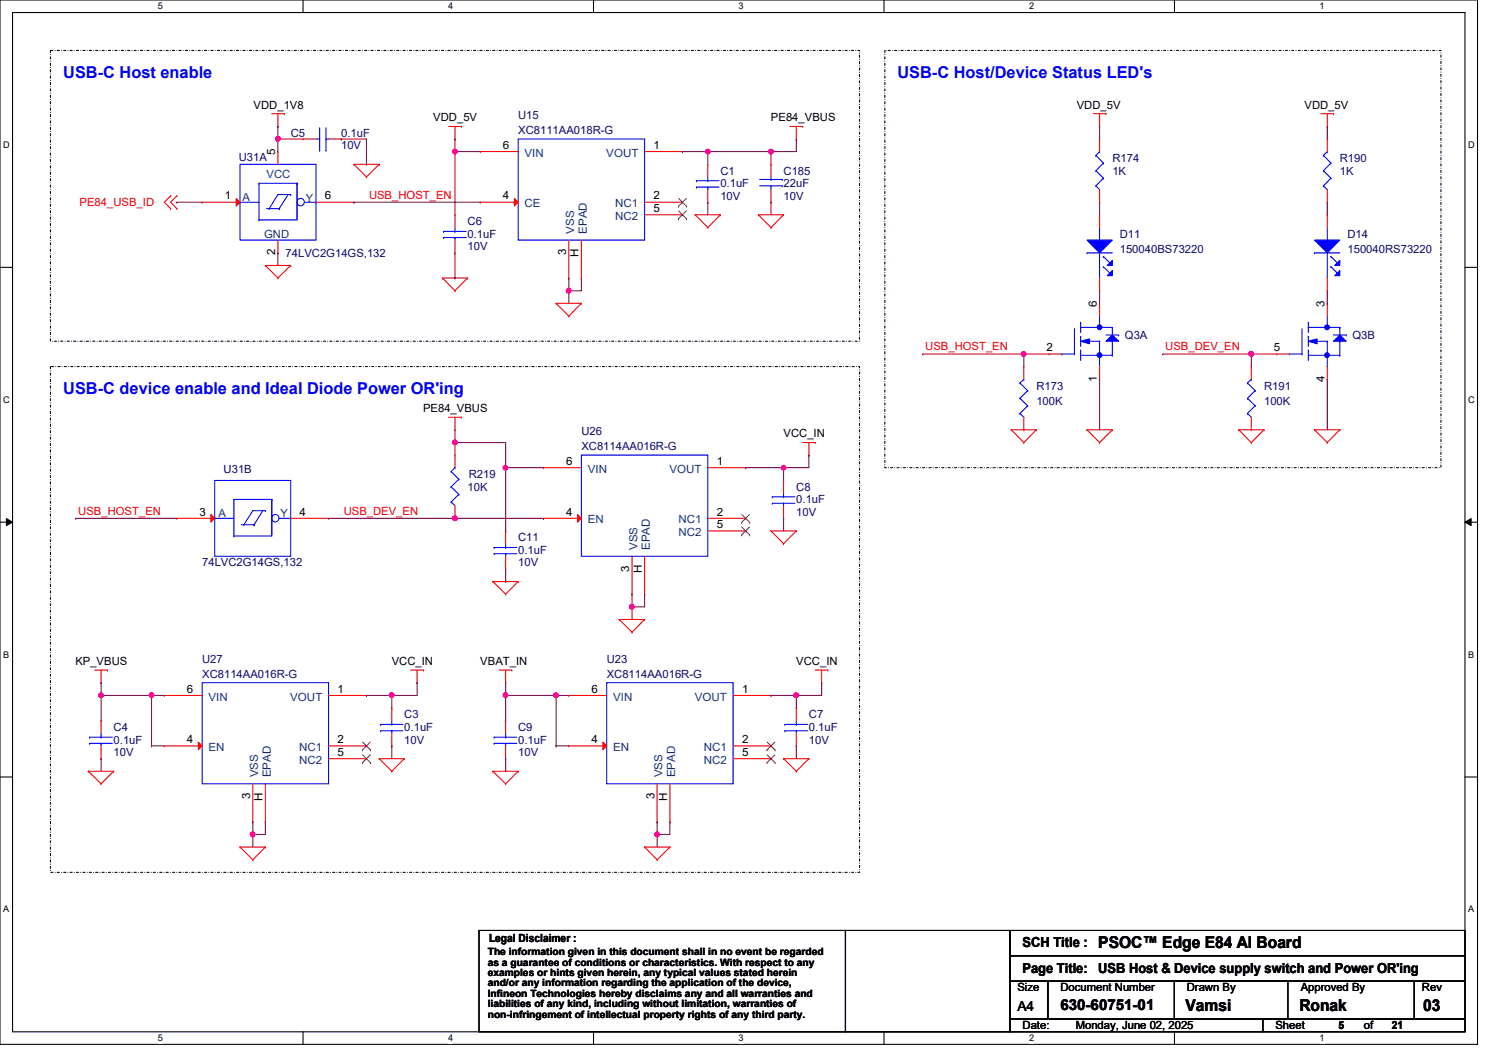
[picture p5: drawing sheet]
<svg xmlns="http://www.w3.org/2000/svg" width="297mm" height="210mm" viewBox="0 0 297 210" stroke-linecap="round" stroke-linejoin="round" font-family="sans-serif">
<defs><g id="words">
<g font-size="3.3" fill="#00f">
<text x="12.6" y="15.6">USB-C Host enable</text>
<text x="178.5" y="15.6">USB-C Host/Device Status LED's</text>
<text x="12.6" y="78.4">USB-C device enable and Ideal Diode Power OR'ing</text>
</g>
<g font-size="3.3">
<text x="218.5" y="188.6">PSOC™ Edge E84 AI Board</text>
<text x="235.8" y="201.1">Vamsi</text>
<text x="258.5" y="201.1">Ronak</text>
<text x="283.1" y="201.1">03</text>
</g>
<text font-size="3" x="210.9" y="200.9">630-60751-01</text>
<g font-size="2.8">
<text x="203.4" y="188.4">SCH Title :</text>
<text x="203.4" y="193.4">Page Title:</text>
<text x="218.5" y="193.4">USB Host &amp; Device supply switch and Power OR'ing</text>
<text x="202.4" y="201.1">A4</text>
</g>
<g font-size="2.2">
<text x="50.5" y="21.6">VDD_1V8</text>
<text x="214.2" y="21.6">VDD_5V</text>
<text x="259.5" y="21.6">VDD_5V</text>
<text x="86.2" y="24.1">VDD_5V</text>
<text x="100" y="29.6">6</text>
<text x="130" y="29.6">1</text>
<text x="153.4" y="24.1">PE84_VBUS</text>
<text x="54.7" y="30.9" transform="rotate(-90 54.7 30.9)">5</text>
<text x="44.7" y="39.7">1</text>
<text x="64.6" y="39.7">6</text>
<text x="100" y="39.7">4</text>
<text x="130" y="39.7">2</text>
<text x="130" y="42.2">5</text>
<text x="54.7" y="50.8" transform="rotate(-90 54.7 50.8)">2</text>
<text x="112.6" y="50.8" transform="rotate(-90 112.6 50.8)">3</text>
<text x="115.1" y="51.2" transform="rotate(-90 115.1 51.2)">H</text>
<text x="218.2" y="61.1" transform="rotate(-90 218.2 61.1)">6</text>
<text x="263.5" y="61.1" transform="rotate(-90 263.5 61.1)">3</text>
<text x="208.2" y="69.8">2</text>
<text x="253.4" y="69.8">5</text>
<text x="218.2" y="75.9" transform="rotate(-90 218.2 75.9)">1</text>
<text x="263.5" y="75.9" transform="rotate(-90 263.5 75.9)">4</text>
<text x="84.2" y="82">PE84_VBUS</text>
<text x="155.9" y="87">VCC_IN</text>
<text x="112.6" y="92.5">6</text>
<text x="142.6" y="92.5">1</text>
<text x="39.7" y="102.5">3</text>
<text x="59.6" y="102.5">4</text>
<text x="112.6" y="102.5">4</text>
<text x="142.6" y="105">5</text>
<text x="142.6" y="102.5">2</text>
<text x="125.2" y="113.7" transform="rotate(-90 125.2 113.7)">3</text>
<text x="127.7" y="114" transform="rotate(-90 127.7 114)">H</text>
<text x="15" y="132.3">KP_VBUS</text>
<text x="37.2" y="137.8">6</text>
<text x="67.1" y="137.8">1</text>
<text x="77.9" y="132.3">VCC_IN</text>
<text x="95.5" y="132.3">VBAT_IN</text>
<text x="117.6" y="137.8">6</text>
<text x="147.6" y="137.8">1</text>
<text x="158.4" y="132.3">VCC_IN</text>
<text x="37.2" y="147.8">4</text>
<text x="67.1" y="147.8">2</text>
<text x="117.6" y="147.8">4</text>
<text x="147.6" y="147.8">2</text>
<text x="67.1" y="150.3">5</text>
<text x="147.6" y="150.3">5</text>
<text x="49.7" y="158.9" transform="rotate(-90 49.7 158.9)">3</text>
<text x="52.2" y="159.3" transform="rotate(-90 52.2 159.3)">H</text>
<text x="130.2" y="158.9" transform="rotate(-90 130.2 158.9)">3</text>
<text x="132.7" y="159.3" transform="rotate(-90 132.7 159.3)">H</text>
<text x="97.3" y="187.4">Legal Disclaimer :</text>
<text x="202.4" y="197.1">Size</text>
<text x="210.9" y="197.1">Document Number</text>
<text x="236.1" y="197.1">Drawn By</text>
<text x="258.7" y="197.1">Approved By</text>
<text x="282.9" y="197.1">Rev</text>
<text x="203.4" y="204.7">Date:</text>
<text x="214" y="204.7">Monday, June 02, 2025</text>
<text x="253.7" y="204.7">Sheet</text>
<text x="266.3" y="204.7">5</text>
<text x="271.3" y="204.7">of</text>
<text x="276.9" y="204.7">21</text>
</g>
<g font-size="2.2" fill="#000080">
<text x="103.1" y="23.6">U15</text>
<text x="57.8" y="27.2">C5</text>
<text x="67.9" y="27.2">0.1uF</text>
<text x="67.9" y="29.7">10V</text>
<text x="103.1" y="26.7">XC8111AA018R-G</text>
<text x="47.5" y="31.9">U31A</text>
<text x="143.3" y="34.7">C1</text>
<text x="155.9" y="34.7">C185</text>
<text x="221.3" y="32.2">R174</text>
<text x="221.3" y="34.7">1K</text>
<text x="266.5" y="32.2">R190</text>
<text x="266.5" y="34.7">1K</text>
<text x="143.3" y="37.2">0.1uF</text>
<text x="143.3" y="39.8">10V</text>
<text x="155.9" y="37.2">22uF</text>
<text x="155.9" y="39.8">10V</text>
<text x="93" y="44.7">C6</text>
<text x="93" y="47.3">0.1uF</text>
<text x="222.8" y="47.3">D11</text>
<text x="268.1" y="47.3">D14</text>
<text x="56.8" y="51.1">74LVC2G14GS,132</text>
<text x="93" y="49.8">10V</text>
<text x="222.8" y="50.3">150040BS73220</text>
<text x="268.1" y="50.3">150040RS73220</text>
<text x="223.8" y="67.4">Q3A</text>
<text x="269" y="67.4">Q3B</text>
<text x="206.2" y="77.5">R173</text>
<text x="251.5" y="77.5">R191</text>
<text x="206.2" y="80.5">100K</text>
<text x="251.5" y="80.5">100K</text>
<text x="115.7" y="86.5">U26</text>
<text x="115.7" y="89.5">XC8114AA016R-G</text>
<text x="44.5" y="94.1">U31B</text>
<text x="93.3" y="95">R219</text>
<text x="93" y="97.6">10K</text>
<text x="158.4" y="97.6">C8</text>
<text x="158.4" y="100.1">0.1uF</text>
<text x="103.1" y="107.6">C11</text>
<text x="158.4" y="102.6">10V</text>
<text x="40.2" y="112.6">74LVC2G14GS,132</text>
<text x="103.1" y="110.2">0.1uF</text>
<text x="103.1" y="112.6">10V</text>
<text x="40.2" y="131.8">U27</text>
<text x="120.7" y="131.8">U23</text>
<text x="40.2" y="134.8">XC8114AA016R-G</text>
<text x="120.7" y="134.8">XC8114AA016R-G</text>
<text x="80.4" y="142.8">C3</text>
<text x="160.9" y="142.8">C7</text>
<text x="22.6" y="145.3">C4</text>
<text x="22.6" y="147.9">0.1uF</text>
<text x="80.4" y="145.3">0.1uF</text>
<text x="80.4" y="147.9">10V</text>
<text x="103.1" y="145.3">C9</text>
<text x="103.1" y="147.9">0.1uF</text>
<text x="160.9" y="145.3">0.1uF</text>
<text x="160.9" y="147.9">10V</text>
<text x="22.6" y="150.4">10V</text>
<text x="103.1" y="150.4">10V</text>
</g>
<g font-size="2.2" fill="#004080">
<text x="53" y="35.5">VCC</text>
<text x="104.4" y="31.2">VIN</text>
<text x="120.6" y="31.2">VOUT</text>
<text x="48.3" y="40">A</text>
<text x="60.8" y="40.2">Y</text>
<text x="104.4" y="41.2">CE</text>
<text x="122.4" y="41.2">NC1</text>
<text x="52.5" y="47.3">GND</text>
<text x="114.2" y="46.5" transform="rotate(-90 114.2 46.5)">VSS</text>
<text x="116.7" y="46.5" transform="rotate(-90 116.7 46.5)">EPAD</text>
<text x="122.4" y="43.7">NC2</text>
<text x="116.9" y="94">VIN</text>
<text x="133.2" y="94">VOUT</text>
<text x="43.5" y="102.9">A</text>
<text x="55.8" y="102.9">Y</text>
<text x="116.9" y="104.1">EN</text>
<text x="135" y="106.6">NC2</text>
<text x="135" y="104.1">NC1</text>
<text x="126.8" y="109.3" transform="rotate(-90 126.8 109.3)">VSS</text>
<text x="129.3" y="109.3" transform="rotate(-90 129.3 109.3)">EPAD</text>
<text x="41.5" y="139.3">VIN</text>
<text x="57.7" y="139.3">VOUT</text>
<text x="122" y="139.3">VIN</text>
<text x="138.2" y="139.3">VOUT</text>
<text x="41.5" y="149.4">EN</text>
<text x="59.5" y="149.4">NC1</text>
<text x="122" y="149.4">EN</text>
<text x="140" y="149.4">NC1</text>
<text x="51.4" y="154.6" transform="rotate(-90 51.4 154.6)">VSS</text>
<text x="53.8" y="154.6" transform="rotate(-90 53.8 154.6)">EPAD</text>
<text x="59.5" y="151.9">NC2</text>
<text x="131.8" y="154.6" transform="rotate(-90 131.8 154.6)">VSS</text>
<text x="134.3" y="154.6" transform="rotate(-90 134.3 154.6)">EPAD</text>
<text x="140" y="151.9">NC2</text>
</g>
<g font-size="2.2" fill="#f00">
<text x="15.8" y="41">PE84_USB_ID</text>
<text x="73.4" y="39.5">USB_HOST_EN</text>
<text x="184.1" y="69.7">USB_HOST_EN</text>
<text x="231.8" y="69.7">USB_DEV_EN</text>
<text x="15.6" y="102.4">USB_HOST_EN</text>
<text x="68.4" y="102.4">USB_DEV_EN</text>
</g>
<g font-size="2">
<text x="97" y="189.9">The information given in this document shall in no event be regarded</text>
<text x="97" y="192">as a guarantee of conditions or characteristics. With respect to any</text>
<text x="97" y="194.1">examples or hints given herein, any typical values stated herein</text>
<text x="97" y="196.2">and/or any information regarding the application of the device,</text>
<text x="97" y="198.2">Infineon Technologies hereby disclaims any and all warranties and</text>
<text x="97" y="200.3">liabilities of any kind, including without limitation, warranties of</text>
<text x="97" y="202.4">non-infringement of intellectual property rights of any third party.</text>
</g>
<g font-size="1.8">
<text x="31.4" y="1.9">5</text>
<text x="89.2" y="1.9">4</text>
<text x="146.9" y="1.9">3</text>
<text x="204.7" y="1.9">2</text>
<text x="262.5" y="1.9">1</text>
<text x=".6" y="29.4">D</text>
<text x="292.1" y="29.4">D</text>
<text x=".6" y="80.1">C</text>
<text x="292.1" y="80.1">C</text>
<text x=".6" y="130.8">B</text>
<text x="292.1" y="130.8">B</text>
<text x=".6" y="181.4">A</text>
<text x="292.1" y="181.4">A</text>
<text x="31.4" y="207.1">5</text>
<text x="89.2" y="207.1">4</text>
<text x="146.9" y="207.1">3</text>
<text x="204.7" y="207.1">2</text>
<text x="262.5" y="207.1">1</text>
</g>
</g></defs>
<path d="M0 0h293.9v207.7h-293.9zM2.5 2.5h288.9v202.7h-288.9z" fill="none" stroke="#000" stroke-width=".21"/>
<g fill="#fff">
<path d="M31.4 .3h.9v1.9h-.9z"/>
<path d="M31.4 205.4h.9v2h-.9z"/>
</g>
<path d="M60.3 0v2.5M60.3 205.2v2.5" fill="none" stroke="#000" stroke-width=".21"/>
<g fill="#fff">
<path d="M89.2 .3h.9v1.9h-.9z"/>
<path d="M89.2 205.4h.9v2h-.9z"/>
</g>
<path d="M118.1 0v2.5M118.1 205.2v2.5" fill="none" stroke="#000" stroke-width=".21"/>
<g fill="#fff">
<path d="M146.9 .3h1v1.9h-1z"/>
<path d="M146.9 205.4h1v2h-1z"/>
</g>
<path d="M175.9 0v2.5M175.9 205.2v2.5" fill="none" stroke="#000" stroke-width=".21"/>
<g fill="#fff">
<path d="M204.7 .3h1v1.9h-1z"/>
<path d="M204.7 205.4h1v2h-1z"/>
</g>
<path d="M233.6 0v2.5M233.6 205.2v2.5" fill="none" stroke="#000" stroke-width=".21"/>
<g fill="#fff">
<path d="M262.5 .3h1v1.9h-1z"/>
<path d="M262.5 205.4h1v2h-1z"/>
<path d="M.6 27.8h1.3v2h-1.3z"/>
<path d="M292.1 27.8h1.2v2h-1.2z"/>
<path d="M.6 78.5h1.3v2h-1.3z"/>
<path d="M292.1 78.5h1.2v2h-1.2z"/>
</g>
<path d="M0 53.2h2.5M291.4 53.2h2.5" fill="none" stroke="#000" stroke-width=".21"/>
<g fill="#fff">
<path d="M.6 129.2h1.2v1.9h-1.2z"/>
<path d="M292.1 129.2h1.1v1.9h-1.1z"/>
</g>
<path d="M0 103.8h2.5M291.4 103.8h2.5" fill="none" stroke="#000" stroke-width=".21"/>
<path d="M1.3 103.1l1.2 .7-1.2 .7zM291.4 103.8l1.3-.7v1.4z" fill="#000"/>
<path d="M1.3 103.1l1.2 .7-1.2 .7zM291.4 103.8l1.3-.7v1.4z" fill="none" stroke="#000" stroke-width=".2"/>
<g fill="#fff">
<path d="M.6 179.8h1.2v2h-1.2z"/>
<path d="M292.1 179.8h1.1v2h-1.1z"/>
</g>
<path d="M0 154.5h2.5M291.4 154.5h2.5M95.3 185h72.9v20.2h-72.9zM168.2 185h32.7v20.2h-32.7zM200.9 185h90.5v5.1h-90.5zM200.9 195.1h7.5v7.5h-7.5zM200.9 190.1h90.5v5h-90.5zM208.4 195.1h72.9v7.5h-72.9zM233.6 195.1h22.6v7.5h-22.6zM281.3 195.1h10.1v7.5h-10.1zM200.9 202.6h50.3v2.6h-50.3zM251.2 202.6h40.2v2.6h-40.2z" fill="none" stroke="#000" stroke-width=".21"/>
<path d="M10 10h161v57.9h-161zM176 10h110.6v83h-110.6zM10 72.9h161v100.6h-161z" fill="none" stroke="#000" stroke-width=".21" stroke-dasharray=".4 .4 0 .4"/>
<g fill="none" stroke="#f00" stroke-width=".21">
<path d="M34 38.9h.1M34 38.9l-1.3 1.3 1.3 1.3M35.2 38.9h.1M35.2 38.9l-1.2 1.3 1.2 1.3M54.1 22.6h2.5M55.3 25.1h.1M55.3 22.6v2.5M56.6 22.6h.1M70.4 32.7h.1M70.4 32.7h5M70.4 32.7l2.5 2.5M72.9 35.2h.1"/>
<path d="M75.4 32.7h.1M75.4 32.7l-2.5 2.5M89.2 25.1h2.6M90.5 27.6h.1M90.5 25.1v2.5M91.8 25.1h.1M157.1 25.1h2.6M158.4 27.6h.1M158.4 25.1v2.5M159.7 25.1h.1M217.5 22.6h2.5M218.7 25.1h.1"/>
<path d="M218.7 22.6v2.5M220 22.6h.1M262.8 22.6h2.5M264 25.1h.1M264 22.6v2.5M265.3 22.6h.1M34 41.5h.1M35.2 41.5h.1M52.8 52.8h.1M52.8 52.8h5M52.8 52.8l2.5 2.5M55.3 55.3h.1"/>
<path d="M57.8 52.8h.1M57.8 52.8l-2.5 2.5M88 55.3h.1M88 55.3h5M88 55.3l2.5 2.5M90.5 57.8h.1M93 55.3h.1M93 55.3l-2.5 2.5M138.3 42.7h.1M138.3 42.7h5M138.3 42.7l2.5 2.6M140.8 45.3h.1"/>
<path d="M143.3 42.7h.1M143.3 42.7l-2.5 2.6M150.9 42.7h.1M150.9 42.7h5M150.9 42.7l2.5 2.6M153.4 45.3h.1M155.9 42.7h.1M155.9 42.7l-2.5 2.6M110.6 60.3h.1M110.6 60.3h5.1M110.6 60.3l2.6 2.6M113.2 62.9h.1"/>
<path d="M115.7 60.3h.1M115.7 60.3l-2.5 2.6M89.2 83h2.6M90.5 85.5h.1M90.5 83v2.5M91.8 83h.1M159.7 88h2.5M160.9 90.5h.1M160.9 88v2.5M162.2 88h.1M201.2 85.5h.1M201.2 85.5h5"/>
<path d="M201.2 85.5l2.5 2.5M203.7 88h.1M206.2 85.5h.1M206.2 85.5l-2.5 2.5M216.2 85.5h.1M216.2 85.5h5.1M216.2 85.5l2.5 2.5M218.7 88h.1M221.3 85.5h.1M221.3 85.5l-2.6 2.5M246.4 85.5h.1M246.4 85.5h5.1"/>
<path d="M246.4 85.5l2.5 2.5M248.9 88h.1M251.5 85.5h.1M251.5 85.5l-2.6 2.5M261.5 85.5h.1M261.5 85.5h5M261.5 85.5l2.5 2.5M264 88h.1M266.5 85.5h.1M266.5 85.5l-2.5 2.5M98 115.7h.1M98 115.7h5.1"/>
<path d="M98 115.7l2.6 2.5M100.6 118.2h.1M103.1 115.7h.1M103.1 115.7l-2.5 2.5M153.4 105.6h.1M153.4 105.6h5M153.4 105.6l2.5 2.5M155.9 108.1h.1M158.4 105.6h.1M158.4 105.6l-2.5 2.5M18.8 133.3h2.6M20.1 135.8h.1"/>
<path d="M20.1 133.3v2.5M21.4 133.3h.1M81.7 133.3h2.5M83 135.8h.1M83 133.3v2.5M84.2 133.3h.1M99.3 133.3h2.5M100.6 135.8h.1M100.6 133.3v2.5M101.8 133.3h.1M123.2 123.2h.1M123.2 123.2h5"/>
<path d="M123.2 123.2l2.5 2.5M125.7 125.7h.1M128.2 123.2h.1M128.2 123.2l-2.5 2.5M162.2 133.3h2.5M163.4 135.8h.1M163.4 133.3v2.5M164.7 133.3h.1M17.6 153.4h.1M17.6 153.4h5M17.6 153.4l2.5 2.5M20.1 155.9h.1"/>
<path d="M22.6 153.4h.1M22.6 153.4l-2.5 2.5M75.4 150.9h.1M75.4 150.9h5M75.4 150.9l2.5 2.5M77.9 153.4h.1M80.4 150.9h.1M80.4 150.9l-2.5 2.5M98 153.4h.1M98 153.4h5.1M98 153.4l2.6 2.5M100.6 155.9h.1"/>
<path d="M103.1 153.4h.1M103.1 153.4l-2.5 2.5M155.9 150.9h.1M155.9 150.9h5M155.9 150.9l2.5 2.5M158.4 153.4h.1M160.9 150.9h.1M160.9 150.9l-2.5 2.5M47.8 168.4h.1M47.8 168.4h5M47.8 168.4l2.5 2.6M50.3 171h.1"/>
<path d="M52.8 168.4h.1M52.8 168.4l-2.5 2.6M128.2 168.4h.1M128.2 168.4h5.1M128.2 168.4l2.5 2.6M130.7 171h.1M133.3 168.4h.1M133.3 168.4l-2.6 2.6"/>
</g>
<path d="M216.2 50.3h.1M216.2 50.3h5.1M218.7 47.8h.1M218.7 55.3h.1M218.7 45.3v2.5M218.7 50.3v5M219.5 51h.1M219.5 53h.1M219.5 51l1.3 1.3M219.5 53l1.3 1.3" fill="none" stroke="#00f" stroke-width=".21"/>
<path d="M216.2 47.8h5.1l-2.6 2.5z" fill="#00f"/>
<path d="M216.2 47.8h5.1l-2.6 2.5z" fill="none" stroke="#00f" stroke-width=".21"/>
<path d="M221.3 51.8v1h-1z" fill="#00f"/>
<path d="M221.3 51.8v1h-1z" fill="none" stroke="#00f" stroke-width=".21"/>
<path d="M220.3 54.8l1-1v1z" fill="#00f"/>
<g fill="none" stroke="#00f" stroke-width=".21">
<path d="M220.3 54.8l1-1v1zM256.5 70.4h.1M256.5 70.4h2.5M259 70.4h.1M259 65.4v5M260.3 69.6h.1M260.3 66.9h.1M260.3 64.1h.1M260.3 65.1h.1M260.3 64.1v2M260.3 66.9v2M260.3 69.6v2.1"/>
<path d="M260.3 70.7h6.2M260.3 65.1h6.2M261.5 67.9h2.5M264 65.1h.1M264 67.9h.1M264 72.9h.1M264 62.9v2.2M264 67.9v5M265.3 66.6h2.5M266.5 70.7h.1M266.5 67.9h.1M266.5 65.1h.1"/>
<path d="M266.5 65.1v1.5M266.5 67.9v2.8M267.8 66.6h.1"/>
</g>
<path d="M218.7 57.8h.1M218.7 42.7h.1M218.7 42.7v2.6M218.7 55.3v2.5" fill="none" stroke="#f00" stroke-width=".21"/>
<circle cx="264" cy="65.1" r=".48" fill="#00f"/>
<circle cx="264" cy="65.1" r=".48" fill="none" stroke="#00f" stroke-width=".21"/>
<circle cx="264" cy="70.6" r=".48" fill="#00f"/>
<circle cx="264" cy="70.6" r=".48" fill="none" stroke="#00f" stroke-width=".21"/>
<path d="M265.3 67.9l1.2-1.3 1.3 1.3z" fill="#00f"/>
<path d="M265.3 67.9l1.2-1.3 1.3 1.3z" fill="none" stroke="#00f" stroke-width=".21"/>
<path d="M260.3 67.9l1.7-.5v1z" fill="#00f"/>
<path d="M260.3 67.9l1.7-.5v1zM40.2 135.8h25.2v20.1h-25.2zM156.1 144.1h.1M156.1 145.3h.1M156.1 144.1h4.6M156.1 145.3h4.6M158.4 145.3h.1M158.4 144.1h.1M158.4 143.3v.8M158.4 145.3v.5" fill="none" stroke="#00f" stroke-width=".21"/>
<path d="M254 70.4h.1M254 70.4h2.5M264 60.3h.1M264 75.4h.1M264 60.3v2.6M264 72.9v2.5M158.4 148.3h.1M158.4 140.8h.1M158.4 140.8v2.5M158.4 145.8v2.5" fill="none" stroke="#f00" stroke-width=".21"/>
<path d="M39.5 147.6l.7 .7-.7 .8z" fill="#f00"/>
<g fill="none" stroke="#f00" stroke-width=".21">
<path d="M32.7 138.3h.1M32.7 138.3h7.5M65.4 138.3h7.5M72.9 138.3h.1M32.7 148.3h.1M32.7 148.3h7.5M39.5 147.6l.7 .7-.7 .8zM50.3 155.9v7.5M52.8 155.9v7.5M65.4 148.3h7.5M65.4 150.9h7.5M72.9 150.9h.1"/>
<path d="M72.9 148.3h.1M100.6 150.9h.1M100.6 143.3h.1M100.6 143.3v2.5M100.6 148.3v2.6M50.3 163.4h.1M52.8 163.4h.1"/>
</g>
<path d="M72.1 151.7h.1M72.1 149.1h.1M72.1 150.1l1.6 1.6M72.1 147.6l1.6 1.5M73.7 150.1l-1.6 1.6M73.7 147.6l-1.6 1.5M73.7 151.7h.1M73.7 149.1h.1" fill="none" stroke="#804000" stroke-width=".2"/>
<g fill="none" stroke="#00f" stroke-width=".21">
<path d="M261.5 50.3h.1M261.5 50.3h5M264 47.8h.1M264 55.3h.1M264 45.3v2.5M264 50.3v5M264.8 51h.1M264.8 53h.1M264.8 51l1.2 1.3M264.8 53l1.2 1.3M98.3 146.6h.1M98.3 147.8h.1"/>
<path d="M98.3 146.6h4.5M98.3 147.8h4.5M100.6 147.8h.1M100.6 146.6h.1M100.6 145.8v.8M100.6 147.8v.5"/>
</g>
<path d="M261.5 47.8h5l-2.5 2.5z" fill="#00f"/>
<path d="M261.5 47.8h5l-2.5 2.5z" fill="none" stroke="#00f" stroke-width=".21"/>
<path d="M266.5 51.8v1h-1z" fill="#00f"/>
<path d="M266.5 51.8v1h-1z" fill="none" stroke="#00f" stroke-width=".21"/>
<path d="M266.5 53.8v1h-1z" fill="#00f"/>
<g fill="none" stroke="#00f" stroke-width=".21">
<path d="M218 37h.1M218 34h.1M218 30.9h.1M218 37l.7 .7M218 34l1.5 1.4M218 30.9l1.5 1.5M218.7 30.1h.1M218.7 30.1l-.7 .8M219.5 35.4h.1M219.5 32.4h.1M219.5 35.4l-1.5 1.6M219.5 32.4l-1.5 1.6"/>
<path d="M266.5 53.8v1h-1zM202.9 79.2h.1M202.9 76.2h.1M202.9 79.2l1.5 1.5M202.9 76.2l1.5 1.5M203.7 75.4h.1M203.7 75.4l-.8 .8M204.4 77.7h.1M204.4 77.7l-1.5 1.5M211.2 70.4h.1M211.2 70.4h2.5M213.7 70.4h.1"/>
<path d="M213.7 65.4v5M215 69.6h.1M215 66.9h.1M215 64.1h.1M215 65.1h.1M215 64.1v2M215 66.9v2M215 69.6v2.1M215 70.7h6.3M215 65.1h6.3M216.2 67.9h2.5M218.7 65.1h.1"/>
<path d="M218.7 67.9h.1M218.7 72.9h.1M218.7 62.9v2.2M218.7 67.9v5M220 66.6h2.5M221.3 70.7h.1M221.3 67.9h.1M221.3 65.1h.1M221.3 65.1v1.5M221.3 67.9v2.8M222.5 66.6h.1M202.9 82.2h.1"/>
<path d="M202.9 82.2l.8 .8M204.4 80.7h.1M204.4 80.7l-1.5 1.5"/>
</g>
<path d="M218.7 27.6h.1M218.7 27.6v2.5M218.7 37.7v2.5M218.7 40.2h.1M264 57.8h.1M264 42.7h.1M264 42.7v2.6M264 55.3v2.5M203.7 72.9h.1M203.7 72.9v2.5M203.7 85.5h.1M203.7 83v2.5" fill="none" stroke="#f00" stroke-width=".21"/>
<circle cx="218.7" cy="65.1" r=".48" fill="#00f"/>
<circle cx="218.7" cy="65.1" r=".48" fill="none" stroke="#00f" stroke-width=".21"/>
<circle cx="218.7" cy="70.6" r=".48" fill="#00f"/>
<circle cx="218.7" cy="70.6" r=".48" fill="none" stroke="#00f" stroke-width=".21"/>
<path d="M220 67.9l1.3-1.3 1.2 1.3z" fill="#00f"/>
<path d="M220 67.9l1.3-1.3 1.2 1.3z" fill="none" stroke="#00f" stroke-width=".21"/>
<path d="M215 67.9l1.7-.5v1z" fill="#00f"/>
<g fill="none" stroke="#00f" stroke-width=".21">
<path d="M47.8 32.7h15.1v15.1h-15.1zM51.5 36.4h.1M51.5 36.4h7.6M51.5 36.4v7.3M57.3 38.7l-1.8 2.8M57.8 38.7h.1M57.8 38.7h-2.5l-1.7 2.8M59.1 36.4h.1M59.1 36.4v7.3h-7.6M62.9 27.6h.7M63.6 29.9h.1M63.6 27.6h.1"/>
<path d="M63.6 25.4v4.5M64.9 27.6h.1M64.9 29.9h.1M64.9 27.6h.5M64.9 25.4v4.5M138.6 35.9h.1M138.6 37.2h.1M138.6 35.9h4.4M138.6 37.2h4.4M140.8 37.2h.1M140.8 35.9h.1M140.8 35.2v.7"/>
<path d="M140.8 37.2v.5M151.1 37h4.5M151.1 35.7h4.5M153.4 35.7h.1M153.4 37h.1M153.4 35.2v.5M153.4 37v.7M155.6 37h.1M155.6 35.7h.1M263.3 37h.1M263.3 34h.1M263.3 30.9h.1"/>
<path d="M263.3 37l.7 .7M263.3 34l1.5 1.4M263.3 30.9l1.5 1.5M264 30.1h.1M264 30.1l-.7 .8M264.8 35.4h.1M264.8 32.4h.1M264.8 35.4l-1.5 1.6M264.8 32.4l-1.5 1.6M47.8 40.2h.1M47.8 40.2h3.7M51.5 43.7h.1"/>
<path d="M53 41.5h2.5M53.6 41.5h.1M55.5 41.5h.1M60.6 40.2h2.3M62.9 40.2h.1M88.3 46h.1M88.3 47.2h.1M88.3 46h4.5M88.3 47.2h4.5M90.5 47.2h.1M90.5 46h.1M90.5 45.3v.7"/>
<path d="M90.5 47.2v.6M215 67.9l1.7-.5v1zM248.2 79.2h.1M248.2 76.2h.1M248.2 79.2l1.5 1.5M248.2 76.2l1.5 1.5M248.9 75.4h.1M248.9 75.4l-.7 .8M249.7 77.7h.1M249.7 77.7l-1.5 1.5M153.6 98.8h.1M153.6 98.8h4.6"/>
<path d="M155.9 98.8h.1M155.9 98v.8M248.2 82.2h.1M248.2 82.2l.7 .8M249.7 80.7h.1M249.7 80.7l-1.5 1.5M153.6 100.1h.1M153.6 100.1h4.6M155.9 100.1h.1M155.9 100.1v.5M75.7 144.1h.1M75.7 145.3h.1"/>
<path d="M75.7 144.1h4.5M75.7 145.3h4.5M77.9 145.3h.1M77.9 144.1h.1M77.9 143.3v.8M77.9 145.3v.5"/>
<circle cx="59.8" cy="40.2" r=".73"/>
</g>
<g fill="none" stroke="#f00" stroke-width=".21">
<path d="M60.3 27.6h.1M60.3 27.6h2.6M65.4 27.6h2.5M67.9 27.6h.1M140.8 32.7h.1M140.8 32.7v2.5M140.8 37.7v2.5M153.4 32.7h.1M153.4 32.7v2.5M153.4 37.7v2.5M264 27.6h.1M264 27.6v2.5"/>
<path d="M264 37.7v2.5M90.5 50.3h.1M90.5 42.7h.1M90.5 42.7v2.6M90.5 47.8v2.5M140.8 40.2h.1M153.4 40.2h.1M264 40.2h.1M208.7 70.4h.1M208.7 70.4h2.5M218.7 60.3h.1M218.7 75.4h.1"/>
<path d="M218.7 60.3v2.6M218.7 72.9v2.5M248.9 72.9h.1M248.9 72.9v2.5M155.9 95.5h.1M155.9 95.5v2.5M248.9 85.5h.1M248.9 83v2.5M155.9 103.1h.1M155.9 100.6v2.5M77.9 148.3h.1M77.9 140.8h.1"/>
<path d="M77.9 140.8v2.5M77.9 145.8v2.5"/>
</g>
<path d="M47 39.5l.8 .7-.8 .8z" fill="#f00"/>
<path d="M47 39.5l.8 .7-.8 .8zM55.3 30.1h.1M55.3 30.1v2.6M40.2 40.2h.1M40.2 40.2h7.6M55.3 50.3h.1M55.3 47.8v2.5M62.9 40.2h7.5M70.4 40.2h.1" fill="none" stroke="#f00" stroke-width=".21"/>
<path d="M103.1 27.6h25.1v20.2h-25.1z" fill="none" stroke="#00f" stroke-width=".21"/>
<path d="M102.3 39.5l.8 .7-.8 .8z" fill="#f00"/>
<g fill="none" stroke="#f00" stroke-width=".21">
<path d="M95.5 30.1h.1M95.5 30.1h7.6M102.3 39.5l.8 .7-.8 .8zM128.2 30.1h7.6M135.8 30.1h.1M95.5 40.2h.1M95.5 40.2h7.6M113.2 55.3h.1M113.2 47.8v7.5M115.7 55.3h.1M115.7 47.8v7.5M128.2 40.2h7.6"/>
<path d="M128.2 42.7h7.6M135.8 42.7h.1M135.8 40.2h.1M57.8 103.1h7.6M65.4 103.1h.1M20.1 150.9h.1M20.1 143.3h.1M20.1 143.3v2.5M20.1 148.3v2.6"/>
</g>
<path d="M135 39.5l1.6 1.5M136.5 39.5l-1.5 1.5M135 43.5h.1M135 41h.1M135 42l1.6 1.5M136.5 42l-1.5 1.5M136.6 43.5h.1M136.6 41h.1" fill="none" stroke="#804000" stroke-width=".2"/>
<g fill="none" stroke="#00f" stroke-width=".21">
<path d="M42.7 95.5h15.1v15.1h-15.1zM46.5 99.3h.1M46.5 99.3h7.6M46.5 99.3v7.3M54.1 99.3h.1M54.1 99.3v7.3h-7.6M42.7 103.1h.1M42.7 103.1h3.8M46.5 106.6h.1M48 104.4h2.5M48.5 104.4h.1M50.5 104.4h.1"/>
<path d="M52.3 101.6l-1.8 2.8M52.8 101.6h.1M52.8 101.6h-2.5l-1.8 2.8M55.5 103.1h2.3M57.8 103.1h.1M17.8 146.6h.1M17.8 147.8h.1M17.8 146.6h4.6M17.8 147.8h4.6M20.1 147.8h.1M20.1 146.6h.1M20.1 145.8v.8"/>
<path d="M20.1 147.8v.5"/>
<circle cx="54.8" cy="103" r=".73"/>
</g>
<path d="M42 102.3l.7 .8-.7 .7z" fill="#f00"/>
<path d="M35.2 103.1h.1M35.2 103.1h7.5M42 102.3l.7 .8-.7 .7z" fill="none" stroke="#f00" stroke-width=".21"/>
<path d="M115.7 90.5h25.1v20.1h-25.1z" fill="none" stroke="#00f" stroke-width=".21"/>
<path d="M114.9 102.3l.8 .8-.8 .7z" fill="#f00"/>
<g fill="none" stroke="#f00" stroke-width=".21">
<path d="M108.1 93h.1M108.1 93h7.6M140.8 93h7.5M148.3 93h.1M108.1 103.1h.1M108.1 103.1h7.6M114.9 102.3l.8 .8-.8 .7zM125.7 118.2h.1M125.7 110.6v7.6M128.2 118.2h.1M128.2 110.6v7.6M140.8 103.1h7.5"/>
<path d="M140.8 105.6h7.5M148.3 105.6h.1M148.3 103.1h.1"/>
</g>
<path d="M147.5 106.4h.1M147.5 103.9h.1M147.6 104.8l1.5 1.6M147.6 102.3l1.5 1.6M149.1 104.8l-1.6 1.6M149.1 102.3l-1.6 1.6M149.1 106.4h.1M149.1 103.9h.1" fill="none" stroke="#804000" stroke-width=".2"/>
<path d="M120.7 135.8h25.1v20.1h-25.1z" fill="none" stroke="#00f" stroke-width=".21"/>
<path d="M119.9 147.6l.8 .7-.8 .8z" fill="#f00"/>
<g fill="none" stroke="#f00" stroke-width=".21">
<path d="M90.5 90.5h.1M90.5 90.5v2.5M90.5 103.1h.1M90.5 100.6v2.5M100.6 113.2h.1M100.6 105.6h.1M100.6 105.6v2.5M100.6 110.6v2.6M113.2 138.3h.1M113.2 138.3h7.5M145.8 138.3h7.6M153.4 138.3h.1"/>
<path d="M113.2 148.3h.1M113.2 148.3h7.5M119.9 147.6l.8 .7-.8 .8zM130.7 155.9v7.5M133.3 155.9v7.5M145.8 148.3h7.6M145.8 150.9h7.6M153.4 150.9h.1M153.4 148.3h.1M130.7 163.4h.1M133.3 163.4h.1"/>
</g>
<path d="M152.6 151.7h.1M152.6 149.1h.1M152.6 150.1l1.6 1.6M152.6 147.6l1.6 1.5M154.1 150.1l-1.5 1.6M154.1 147.6l-1.5 1.5M154.2 151.7h.1M154.2 149.1h.1" fill="none" stroke="#804000" stroke-width=".2"/>
<g fill="none" stroke="#00f" stroke-width=".21">
<path d="M89.7 99.8h.1M89.7 96.8h.1M89.7 93.8h.1M89.7 99.8l.8 .8M89.7 96.8l1.6 1.5M89.7 93.8l1.6 1.5M90.5 93h.1M90.5 93l-.8 .8M91.3 98.3h.1M91.3 95.3h.1M91.3 98.3l-1.6 1.5M91.3 95.3l-1.6 1.5"/>
<path d="M98.3 108.9h.1M98.3 110.1h.1M98.3 108.9h4.5M98.3 110.1h4.5M100.6 110.1h.1M100.6 108.9h.1M100.6 108.1v.8M100.6 110.1v.5"/>
</g>
<path d="M113.2 55.3h.1M113.2 55.3v2.5" fill="none" stroke="#800040" stroke-width=".21"/>
<circle cx="113.1" cy="57.8" r=".48" fill="#f0f"/>
<circle cx="113.1" cy="57.8" r=".48" fill="none" stroke="#f0f" stroke-width=".21"/>
<path d="M90.5 27.6h.1M90.5 27.6v2.5M113.2 57.8h.1M113.2 57.8v2.5M115.7 55.3h.1M115.7 55.3v2.5h-2.5" fill="none" stroke="#800040" stroke-width=".21"/>
<circle cx="90.5" cy="30.1" r=".48" fill="#f0f"/>
<circle cx="90.5" cy="30.1" r=".48" fill="none" stroke="#f0f" stroke-width=".21"/>
<g fill="none" stroke="#800040" stroke-width=".21">
<path d="M90.5 30.1h.1M90.5 30.1h5M90.5 30.1v12.6M135.8 30.1h.1M135.8 30.1h17.6M140.8 30.1h.1M140.8 30.1v2.6M70.4 40.2h.1M70.4 40.2h25.1M90.5 55.3h.1M90.5 50.3v5M140.8 40.2h.1"/>
<path d="M140.8 40.2v2.5"/>
</g>
<circle cx="153.4" cy="30.1" r=".48" fill="#f0f"/>
<circle cx="153.4" cy="30.1" r=".48" fill="none" stroke="#f0f" stroke-width=".21"/>
<circle cx="140.8" cy="30.1" r=".48" fill="#f0f"/>
<circle cx="140.8" cy="30.1" r=".48" fill="none" stroke="#f0f" stroke-width=".21"/>
<path d="M153.4 30.1h.1M153.4 30.1v2.6M158.4 27.6h.1M158.4 27.6v2.5h-5M153.4 40.2h.1M153.4 40.2v2.5M90.5 88h.1M90.5 85.5v2.5" fill="none" stroke="#800040" stroke-width=".21"/>
<circle cx="90.5" cy="88" r=".48" fill="#f0f"/>
<circle cx="90.5" cy="88" r=".48" fill="none" stroke="#f0f" stroke-width=".21"/>
<path d="M90.5 88h.1M90.5 88h10.1M155.9 93h.1M155.9 93v2.5M160.9 90.5h.1M160.9 90.5v2.5M65.4 103.1h25.1M90.5 103.1h.1M125.7 120.7h.1M125.7 120.7h2.5" fill="none" stroke="#800040" stroke-width=".21"/>
<circle cx="90.5" cy="103.1" r=".49" fill="#f0f"/>
<circle cx="90.5" cy="103.1" r=".49" fill="none" stroke="#f0f" stroke-width=".21"/>
<path d="M155.9 93h.1M155.9 93h5M20.1 135.8h.1M20.1 138.3h.1M20.1 135.8v7.5M72.9 138.3h.1M72.9 138.3h5M77.9 138.3h.1M77.9 138.3v2.5M83 135.8h.1M83 135.8v2.5" fill="none" stroke="#800040" stroke-width=".21"/>
<circle cx="77.9" cy="138.3" r=".48" fill="#f0f"/>
<circle cx="77.9" cy="138.3" r=".48" fill="none" stroke="#f0f" stroke-width=".21"/>
<path d="M20.1 138.3h.1M20.1 138.3h10M20.1 150.9h.1M20.1 150.9v2.5M50.3 165.9h.1M50.3 165.9h2.5" fill="none" stroke="#800040" stroke-width=".21"/>
<circle cx="20.1" cy="138.3" r=".48" fill="#f0f"/>
<circle cx="20.1" cy="138.3" r=".48" fill="none" stroke="#f0f" stroke-width=".21"/>
<path d="M30.1 138.3h.1M30.1 138.3v10M30.1 138.3h2.6M30.1 148.3h.1M30.1 148.3h2.6" fill="none" stroke="#800040" stroke-width=".21"/>
<circle cx="30.1" cy="138.3" r=".47" fill="#f0f"/>
<circle cx="30.1" cy="138.3" r=".47" fill="none" stroke="#f0f" stroke-width=".21"/>
<path d="M100.6 135.8h.1M100.6 138.3h.1M100.6 135.8v7.5M100.6 138.3h10M163.4 135.8h.1M163.4 135.8v2.5" fill="none" stroke="#800040" stroke-width=".21"/>
<circle cx="100.5" cy="138.3" r=".47" fill="#f0f"/>
<circle cx="100.5" cy="138.3" r=".47" fill="none" stroke="#f0f" stroke-width=".21"/>
<path d="M110.6 138.3h.1M110.6 138.3v10M153.4 138.3h.1M153.4 138.3h5M158.4 138.3h.1M158.4 138.3v2.5" fill="none" stroke="#800040" stroke-width=".21"/>
<circle cx="158.4" cy="138.3" r=".48" fill="#f0f"/>
<circle cx="158.4" cy="138.3" r=".48" fill="none" stroke="#f0f" stroke-width=".21"/>
<path d="M55.3 27.6h.1M55.3 27.6v2.5M67.9 27.6h.1M67.9 27.6h5v5.1M72.9 32.7h.1M100.6 150.9h.1M100.6 150.9v2.5M130.7 165.9h.1M130.7 165.9h2.6" fill="none" stroke="#800040" stroke-width=".21"/>
<circle cx="55.3" cy="27.6" r=".48" fill="#f0f"/>
<circle cx="55.3" cy="27.6" r=".48" fill="none" stroke="#f0f" stroke-width=".21"/>
<path d="M55.3 27.6h.1M55.3 25.1h.1M55.3 27.6h5M55.3 25.1v2.5M55.3 50.3h.1M55.3 50.3v2.5M100.6 93h.1M100.6 88v5M125.7 118.2h.1M125.7 118.2v2.5" fill="none" stroke="#800040" stroke-width=".21"/>
<circle cx="125.7" cy="120.7" r=".48" fill="#f0f"/>
<circle cx="125.7" cy="120.7" r=".48" fill="none" stroke="#f0f" stroke-width=".21"/>
<path d="M148.3 93h.1M148.3 93h7.6M155.9 103.1h.1M155.9 103.1v2.5" fill="none" stroke="#800040" stroke-width=".21"/>
<circle cx="155.9" cy="93" r=".47" fill="#f0f"/>
<circle cx="155.9" cy="93" r=".47" fill="none" stroke="#f0f" stroke-width=".21"/>
<g fill="none" stroke="#800040" stroke-width=".21">
<path d="M128.2 118.2h.1M128.2 118.2v2.5M77.9 138.3h.1M77.9 138.3h5.1M125.7 120.7h.1M125.7 120.7v2.5M77.9 148.3h.1M77.9 148.3v2.6M50.3 163.4h.1M50.3 165.9h.1M50.3 163.4v5M52.8 163.4h.1"/>
<path d="M52.8 163.4v2.5"/>
</g>
<circle cx="50.2" cy="165.9" r=".48" fill="#f0f"/>
<circle cx="50.2" cy="165.9" r=".48" fill="none" stroke="#f0f" stroke-width=".21"/>
<path d="M130.7 163.4h.1M130.7 165.9h.1M130.7 163.4v5M133.3 163.4h.1M133.3 163.4v2.5" fill="none" stroke="#800040" stroke-width=".21"/>
<circle cx="130.7" cy="165.9" r=".48" fill="#f0f"/>
<circle cx="130.7" cy="165.9" r=".48" fill="none" stroke="#f0f" stroke-width=".21"/>
<path d="M110.6 138.3h.1M110.6 138.3h2.6M158.4 138.3h.1M158.4 138.3h5M158.4 148.3h.1M158.4 148.3v2.6" fill="none" stroke="#800040" stroke-width=".21"/>
<circle cx="110.6" cy="138.3" r=".48" fill="#f0f"/>
<circle cx="110.6" cy="138.3" r=".48" fill="none" stroke="#f0f" stroke-width=".21"/>
<path d="M218.7 25.1h.1M218.7 25.1v2.5M218.7 40.2h.1M218.7 57.8h.1M218.7 40.2v2.5M218.7 57.8v2.5M183.6 70.4h.1M183.6 70.4h20.1M110.6 148.3h.1M110.6 148.3h2.6" fill="none" stroke="#800040" stroke-width=".21"/>
<circle cx="203.6" cy="70.4" r=".49" fill="#f0f"/>
<circle cx="203.6" cy="70.4" r=".49" fill="none" stroke="#f0f" stroke-width=".21"/>
<g fill="none" stroke="#800040" stroke-width=".21">
<path d="M264 25.1h.1M264 25.1v2.5M264 40.2h.1M264 40.2v2.5M264 57.8v2.5M203.7 70.4h.1M203.7 70.4h5M203.7 70.4v2.5M218.7 75.4h.1M218.7 75.4v10.1M231.3 70.4h.1M231.3 70.4h22.7"/>
<path d="M248.9 70.4h.1M264 60.3h.1"/>
</g>
<circle cx="248.9" cy="70.4" r=".49" fill="#f0f"/>
<circle cx="248.9" cy="70.4" r=".49" fill="none" stroke="#f0f" stroke-width=".21"/>
<g fill="none" stroke="#800040" stroke-width=".21">
<path d="M35.2 40.2h.1M35.2 40.2h5M248.9 70.4h.1M248.9 70.4v2.5M264 75.4h.1M264 75.4v10.1M90.5 88h.1M90.5 88v2.5M100.6 93h.1M100.6 93h7.5M15.1 103.1h.1M15.1 103.1h20.1"/>
<path d="M90.5 103.1h17.6M108.1 103.1h.1"/>
</g>
<circle cx="100.5" cy="93" r=".47" fill="#f0f"/>
<circle cx="100.5" cy="93" r=".47" fill="none" stroke="#f0f" stroke-width=".21"/>
<path d="M100.6 93v12.6M100.6 105.6h.1M100.6 115.7h.1M100.6 113.2v2.5" fill="none" stroke="#800040" stroke-width=".21"/>
<circle cx="113.1" cy="57.8" r=".48" fill="#f0f"/>
<circle cx="113.1" cy="57.8" r=".48" fill="none" stroke="#f0f" stroke-width=".21"/>
<circle cx="90.5" cy="30.1" r=".48" fill="#f0f"/>
<circle cx="90.5" cy="30.1" r=".48" fill="none" stroke="#f0f" stroke-width=".21"/>
<circle cx="153.4" cy="30.1" r=".48" fill="#f0f"/>
<circle cx="153.4" cy="30.1" r=".48" fill="none" stroke="#f0f" stroke-width=".21"/>
<circle cx="140.8" cy="30.1" r=".48" fill="#f0f"/>
<circle cx="140.8" cy="30.1" r=".48" fill="none" stroke="#f0f" stroke-width=".21"/>
<circle cx="90.5" cy="88" r=".48" fill="#f0f"/>
<circle cx="90.5" cy="88" r=".48" fill="none" stroke="#f0f" stroke-width=".21"/>
<circle cx="90.5" cy="103.1" r=".49" fill="#f0f"/>
<circle cx="90.5" cy="103.1" r=".49" fill="none" stroke="#f0f" stroke-width=".21"/>
<circle cx="77.9" cy="138.3" r=".48" fill="#f0f"/>
<circle cx="77.9" cy="138.3" r=".48" fill="none" stroke="#f0f" stroke-width=".21"/>
<circle cx="20.1" cy="138.3" r=".48" fill="#f0f"/>
<circle cx="20.1" cy="138.3" r=".48" fill="none" stroke="#f0f" stroke-width=".21"/>
<circle cx="30.1" cy="138.3" r=".47" fill="#f0f"/>
<circle cx="30.1" cy="138.3" r=".47" fill="none" stroke="#f0f" stroke-width=".21"/>
<circle cx="100.5" cy="138.3" r=".47" fill="#f0f"/>
<circle cx="100.5" cy="138.3" r=".47" fill="none" stroke="#f0f" stroke-width=".21"/>
<circle cx="158.4" cy="138.3" r=".48" fill="#f0f"/>
<circle cx="158.4" cy="138.3" r=".48" fill="none" stroke="#f0f" stroke-width=".21"/>
<circle cx="55.3" cy="27.6" r=".48" fill="#f0f"/>
<circle cx="55.3" cy="27.6" r=".48" fill="none" stroke="#f0f" stroke-width=".21"/>
<circle cx="125.7" cy="120.7" r=".48" fill="#f0f"/>
<circle cx="125.7" cy="120.7" r=".48" fill="none" stroke="#f0f" stroke-width=".21"/>
<circle cx="155.9" cy="93" r=".47" fill="#f0f"/>
<circle cx="155.9" cy="93" r=".47" fill="none" stroke="#f0f" stroke-width=".21"/>
<circle cx="50.2" cy="165.9" r=".48" fill="#f0f"/>
<circle cx="50.2" cy="165.9" r=".48" fill="none" stroke="#f0f" stroke-width=".21"/>
<circle cx="130.7" cy="165.9" r=".48" fill="#f0f"/>
<circle cx="130.7" cy="165.9" r=".48" fill="none" stroke="#f0f" stroke-width=".21"/>
<circle cx="110.6" cy="138.3" r=".48" fill="#f0f"/>
<circle cx="110.6" cy="138.3" r=".48" fill="none" stroke="#f0f" stroke-width=".21"/>
<circle cx="203.6" cy="70.4" r=".49" fill="#f0f"/>
<circle cx="203.6" cy="70.4" r=".49" fill="none" stroke="#f0f" stroke-width=".21"/>
<circle cx="248.9" cy="70.4" r=".49" fill="#f0f"/>
<circle cx="248.9" cy="70.4" r=".49" fill="none" stroke="#f0f" stroke-width=".21"/>
<circle cx="100.5" cy="93" r=".47" fill="#f0f"/>
<circle cx="100.5" cy="93" r=".47" fill="none" stroke="#f0f" stroke-width=".21"/>
<use href="#words"/>
</svg>
